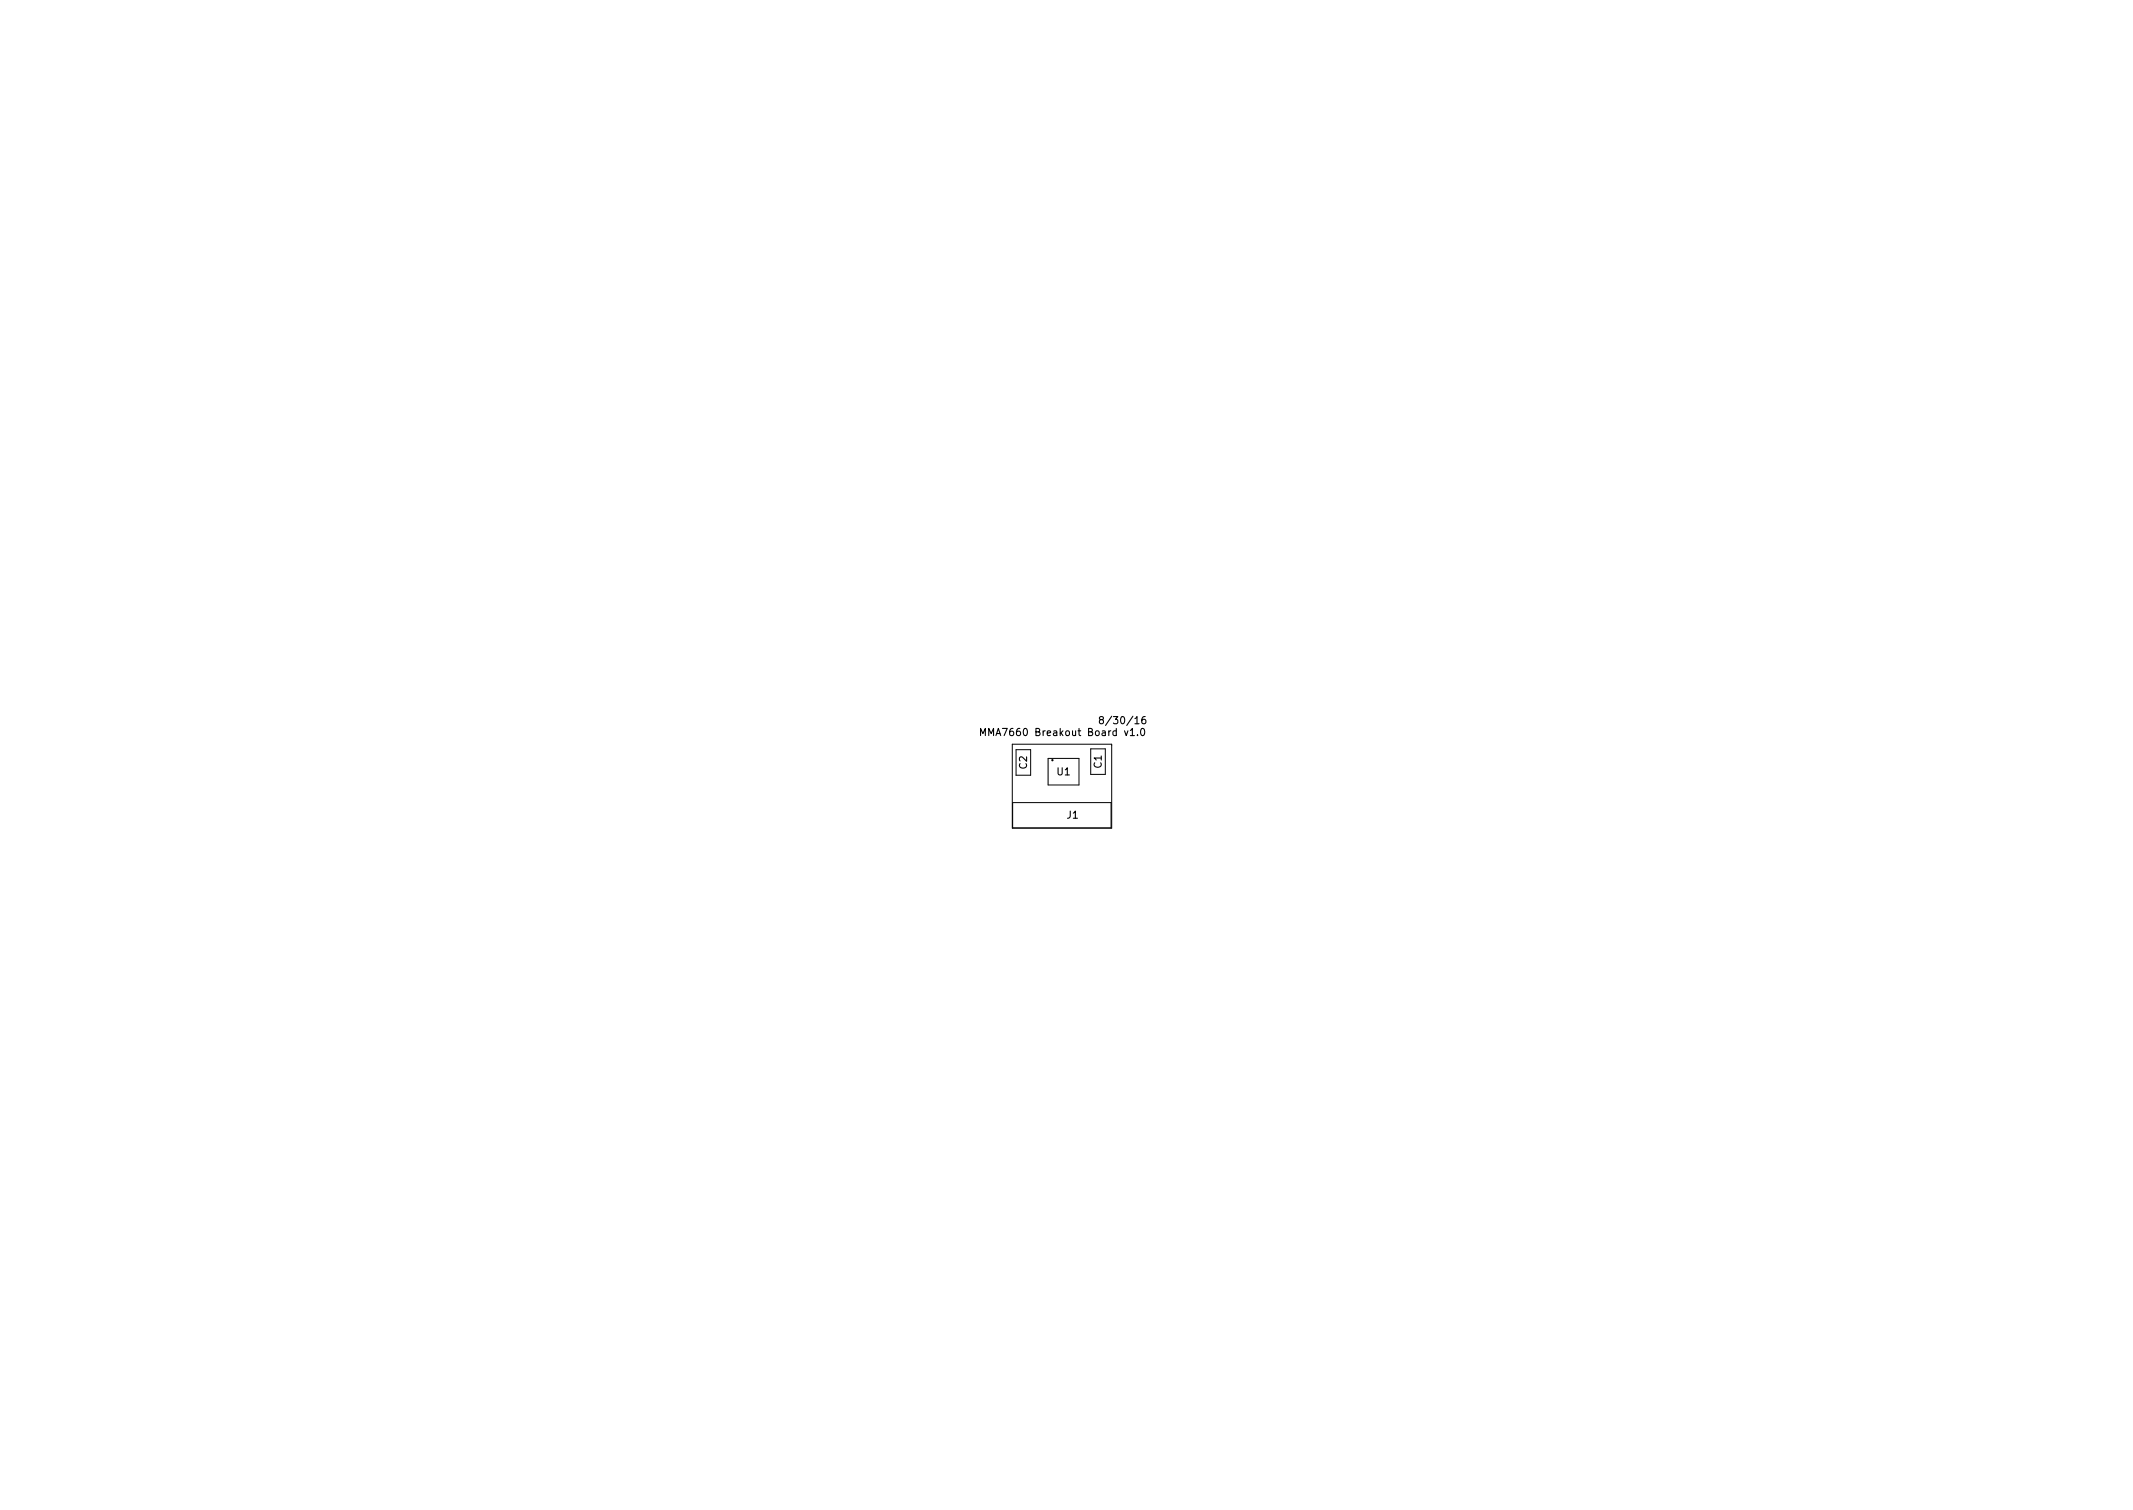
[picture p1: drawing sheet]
<svg xmlns="http://www.w3.org/2000/svg" width="297mm" height="210mm" viewBox="0 0 297 210" stroke-linecap="round" stroke-linejoin="round" font-family="sans-serif">
<defs><g id="words">
<g font-size="1.4">
<text x="154" y="100.8">8/30/16</text>
<text x="137.8" y="102.5">MMA7660 Breakout Board v1.0</text>
<text x="143" y="107.1" transform="rotate(-90 143 107.1)">C2</text>
<text x="147.2" y="108">U1</text>
<text x="153.4" y="106.9" transform="rotate(-90 153.4 106.9)">C1</text>
<text x="148.6" y="114">J1</text>
</g>
</g></defs>
<path d="M159.5 99.8h-.3a.67 .67 0 0 0 0 1l.3-.1 .1-.4-.2-.1h-.3l-.1 .1M136.6 102.4v-1l.3 .7 .3-.7v1M153.3 100.2l-.2-.2v-.1l.2-.1h.3l.1 .2-.1 .1-.4 .2-.1 .1v.3l.2 .1 .3-.1 .1-.1-.1-.3-.1-.1M158.9 101.5l.2-.1a.53 .53 0 0 1 .3 .5 .53 .53 0 0 1-.3 .5l-.2-.1-.1-.3z" fill="none" stroke="#000" stroke-width=".15"/>
<g fill="none" stroke="#000" stroke-width=".14">
<path d="M141 103.6h13.8v11.7h-13.8zM141 111.8h13.7v3.5h-13.7v-3.5M141.5 104.4h2v3.5h-2zM146 105.6h4.3v3.7h-4.3zM151.9 104.3h2v3.5h-2z"/>
<circle cx="146.6" cy="105.9" r=".09"/>
</g>
<use href="#words"/>
</svg>
